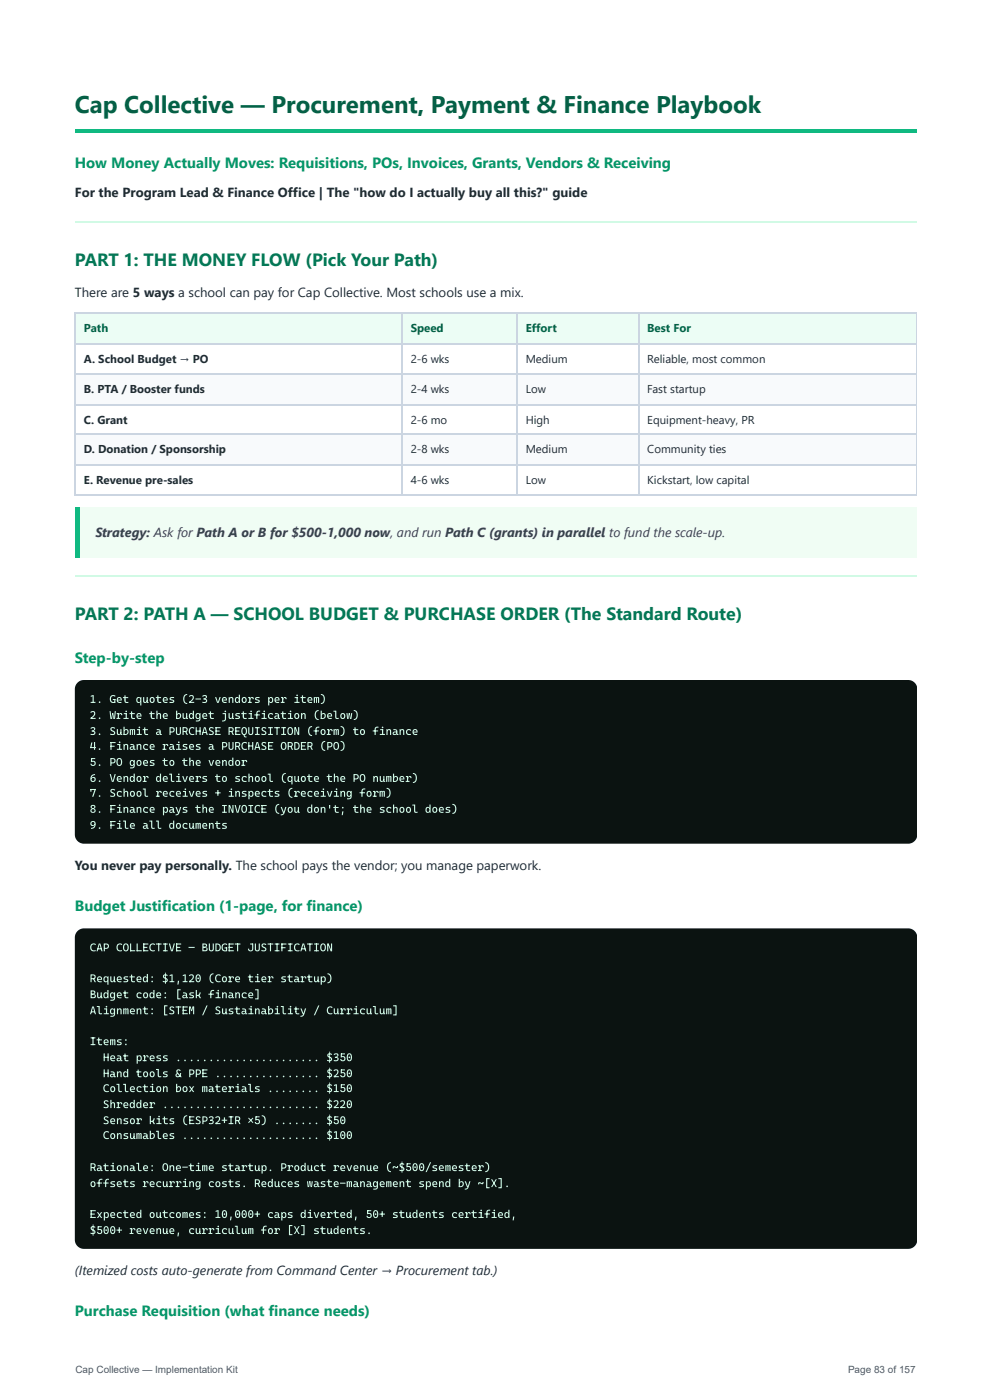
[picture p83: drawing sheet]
<svg xmlns="http://www.w3.org/2000/svg" width="210mm" height="297mm" viewBox="0 0 210 297" stroke-linecap="round" stroke-linejoin="round" font-family="sans-serif">
<defs><g id="words">
<text font-size="5.1" fill="#065f46" x="15.9" y="24.1">Cap Collective — Procurement, Payment &amp; Finance Playbook</text>
<g font-size="3.8" fill="#047857">
<text x="15.9" y="56.4">PART 1: THE MONEY FLOW (Pick Your Path)</text>
<text x="15.9" y="131.6">PART 2: PATH A — SCHOOL BUDGET &amp; PURCHASE ORDER (The Standard Route)</text>
</g>
<g font-size="3.2" fill="#059669">
<text x="15.9" y="35.7">How Money Actually Moves: Requisitions, POs, Invoices, Grants, Vendors &amp; Receiving</text>
<text x="15.9" y="140.6">Step-by-step</text>
<text x="15.9" y="193.3">Budget Justification (1-page, for finance)</text>
<text x="15.9" y="279.3">Purchase Requisition (what finance needs)</text>
</g>
<g font-size="2.8" fill="#1f2937">
<text x="15.9" y="41.8">For the Program Lead &amp; Finance Office | The &quot;how do I actually buy all this?&quot; guide</text>
<text x="15.9" y="62.9">There are 5 ways a school can pay for Cap Collective. Most schools use a mix.</text>
<text x="15.9" y="184.6">You never pay personally. The school pays the vendor; you manage paperwork.</text>
<text x="15.9" y="270.5">(Itemized costs auto-generate from Command Center → Procurement tab.)</text>
</g>
<text font-size="2.8" fill="#334155" x="20.2" y="113.9">Strategy: Ask for Path A or B for $500-1,000 now, and run Path C (grants) in parallel to fund the scale-up.</text>
<g font-size="2.4" fill="#065f46">
<text x="17.8" y="70.4">Path</text>
<text x="87.1" y="70.4">Speed</text>
<text x="111.5" y="70.4">Effort</text>
<text x="137.3" y="70.4">Best For</text>
</g>
<g font-size="2.4" fill="#1f2937">
<text x="17.8" y="77">A. School Budget → PO</text>
<text x="87.1" y="77">2-6 wks</text>
<text x="111.5" y="77">Medium</text>
<text x="137.3" y="77">Reliable, most common</text>
<text x="17.8" y="83.3">B. PTA / Booster funds</text>
<text x="87.1" y="83.3">2-4 wks</text>
<text x="111.5" y="83.3">Low</text>
<text x="137.3" y="83.3">Fast startup</text>
<text x="17.8" y="89.9">C. Grant</text>
<text x="87.1" y="89.9">2-6 mo</text>
<text x="111.5" y="89.9">High</text>
<text x="137.3" y="89.9">Equipment-heavy, PR</text>
<text x="17.8" y="96.2">D. Donation / Sponsorship</text>
<text x="87.1" y="96.2">2-8 wks</text>
<text x="111.5" y="96.2">Medium</text>
<text x="137.3" y="96.2">Community ties</text>
<text x="17.8" y="102.7">E. Revenue pre-sales</text>
<text x="87.1" y="102.7">4-6 wks</text>
<text x="111.5" y="102.7">Low</text>
<text x="137.3" y="102.7">Kickstart, low capital</text>
</g>
<g font-size="2.4" fill="#d1fae5">
<text x="19" y="149.1">1. Get quotes (2-3 vendors per item)</text>
<text x="19" y="152.5">2. Write the budget justification (below)</text>
<text x="19" y="155.9">3. Submit a PURCHASE REQUISITION (form) to finance</text>
<text x="19" y="159.1">4. Finance raises a PURCHASE ORDER (PO)</text>
<text x="19" y="162.5">5. PO goes to the vendor</text>
<text x="19" y="165.9">6. Vendor delivers to school (quote the PO number)</text>
<text x="19" y="169">7. School receives + inspects (receiving form)</text>
<text x="19" y="172.4">8. Finance pays the INVOICE (you don't; the school does)</text>
<text x="19" y="175.8">9. File all documents</text>
<text x="19" y="201.8">CAP COLLECTIVE — BUDGET JUSTIFICATION</text>
<text x="19" y="208.4">Requested: $1,120 (Core tier startup)</text>
<text x="19" y="211.8">Budget code: [ask finance]</text>
<text x="19" y="215.2">Alignment: [STEM / Sustainability / Curriculum]</text>
<text x="19" y="221.7">Items:</text>
<text x="21.8" y="225.1">Heat press ...................... $350</text>
<text x="21.8" y="228.5">Hand tools &amp; PPE ................ $250</text>
<text x="21.8" y="231.7">Collection box materials ........ $150</text>
<text x="21.8" y="235.1">Shredder ........................ $220</text>
<text x="21.8" y="238.5">Sensor kits (ESP32+IR ×5) ....... $50</text>
<text x="21.8" y="241.6">Consumables ..................... $100</text>
<text x="19" y="248.4">Rationale: One-time startup. Product revenue (~$500/semester)</text>
<text x="19" y="251.8">offsets recurring costs. Reduces waste-management spend by ~[X].</text>
<text x="19" y="258.4">Expected outcomes: 10,000+ caps diverted, 50+ students certified,</text>
<text x="19" y="261.8">$500+ revenue, curriculum for [X] students.</text>
</g>
<g font-size="2.1" fill="#505864">
<text x="16" y="291.3">Cap Collective — Implementation Kit</text>
<text x="179.9" y="291.3">Page 83 of 157</text>
</g>
</g></defs>
<path d="M15.9 27.5h178.5v.7h-178.5z" fill="#10b981"/>
<path d="M15.9 47h178.5" fill="none" stroke="#d1fae5" stroke-width=".24"/>
<g fill="#ecfdf5">
<path d="M16.1 66.6h69.2v6.3h-69.2z"/>
<path d="M85.3 66.6h24.3v6.3h-24.3z"/>
<path d="M109.6 66.6h26v6.3h-26z"/>
<path d="M135.6 66.6h58.8v6.3h-58.8z"/>
</g>
<g fill="#f8fafc">
<path d="M16.1 79.4h69.2v6.3h-69.2z"/>
<path d="M85.3 79.4h24.3v6.3h-24.3z"/>
<path d="M109.6 79.4h26v6.3h-26z"/>
<path d="M135.6 79.4h58.8v6.3h-58.8z"/>
<path d="M16.1 92.3h69.2v6.3h-69.2z"/>
<path d="M85.3 92.3h24.3v6.3h-24.3z"/>
<path d="M109.6 92.3h26v6.3h-26z"/>
<path d="M135.6 92.3h58.8v6.3h-58.8z"/>
</g>
<path d="M15.9 66.4h178.5M15.9 73h178.5M15.9 79.3h178.5M16 66.3v38.9M85.2 66.3v38.9M109.7 66.3v38.9M135.5 66.3v38.9M15.9 85.9h178.5M15.9 92.2h178.5M15.9 98.7h178.5M15.9 105h178.5" fill="none" stroke="#cbd5e1" stroke-width=".24"/>
<path d="M194.4 66.3v38.9" fill="none" stroke="#cbd5e1" stroke-width=".21"/>
<path d="M15.9 107.6h178.5v10.7h-178.5z" fill="#f0fdf4"/>
<path d="M15.9 107.6h.9v10.7h-.9z" fill="#10b981"/>
<path d="M15.9 122.3h178.5" fill="none" stroke="#d1fae5" stroke-width=".24"/>
<g fill="#0b1311">
<path d="M16.4 144.8l.7-.4 .7-.1h174.9a1.68 1.68 0 0 1 1.7 1.9v30.8a1.68 1.68 0 0 1-1.7 2h-174.9a1.94 1.94 0 0 1-1.9-2v-30.8l.1-.7z"/>
<path d="M16.4 197.5l.7-.4 .7-.1h174.9a1.68 1.68 0 0 1 1.7 1.9v64.1a1.68 1.68 0 0 1-1.7 2h-174.9a1.94 1.94 0 0 1-1.9-2v-64.1l.1-.7z"/>
</g>
<use href="#words"/>
</svg>
